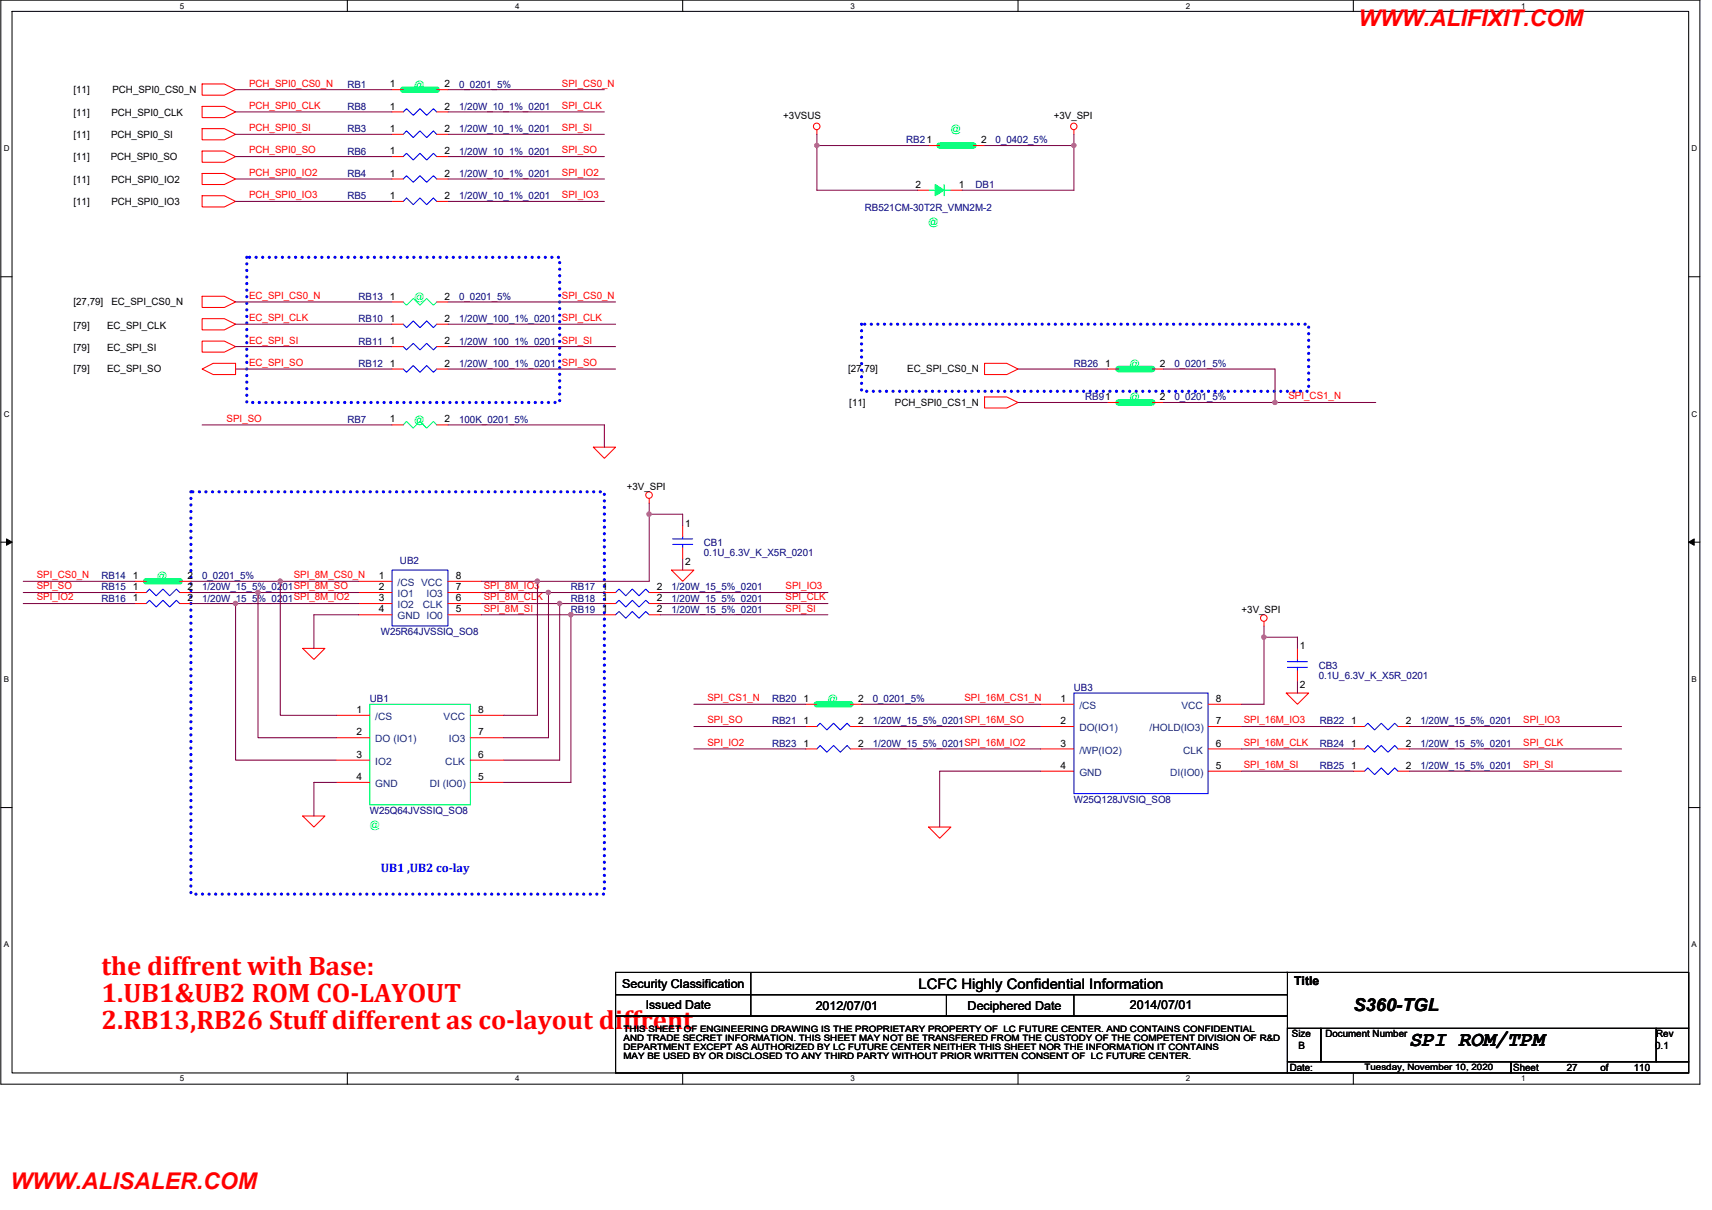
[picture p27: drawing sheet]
<svg xmlns="http://www.w3.org/2000/svg" width="420mm" height="297mm" viewBox="0 0 420 297" stroke-linecap="round" stroke-linejoin="round" font-family="sans-serif">
<defs><g id="words">
<g font-size="6.6" fill="#f00">
<text x="24.9" y="239.4">the diffrent with Base:</text>
<text x="24.9" y="246">1.UB1&amp;UB2 ROM CO-LAYOUT</text>
<text x="24.9" y="252.6">2.RB13,RB26 Stuff different as co-layout diffrent</text>
</g>
<g font-size="5.6" fill="#f00">
<text x="333.4" y="6.4">WWW.ALIFIXIT.COM</text>
<text x="2.5" y="291.9">WWW.ALISALER.COM</text>
</g>
<text font-size="5.2" x="345.9" y="256.8">SPI ROM/TPM</text>
<text font-size="4.4" x="332.1" y="248.2">S360-TGL</text>
<text font-size="3.6" x="225.4" y="242.7">LCFC Highly Confidential Information</text>
<text font-size="3" fill="#00f" x="93.5" y="214.1">UB1 ,UB2 co-lay</text>
<g font-size="3">
<text x="152.7" y="242.5">Security Classification</text>
<text x="317.6" y="241.7">Title</text>
<text x="158.5" y="247.7">Issued Date</text>
<text x="200.2" y="248">2012/07/01</text>
<text x="237.5" y="248">Deciphered Date</text>
<text x="277.3" y="247.7">2014/07/01</text>
</g>
<g font-size="2.5">
<text x="18" y="22.9">[11]</text>
<text x="27.6" y="22.9">PCH_SPI0_CS0_N</text>
<text x="95.7" y="21.4">1</text>
<text x="109.1" y="21.4">2</text>
<text x="18" y="28.4">[11]</text>
<text x="27.3" y="28.4">PCH_SPI0_CLK</text>
<text x="95.7" y="26.9">1</text>
<text x="109.1" y="26.9">2</text>
<text x="192.2" y="29.2">+3VSUS</text>
<text x="258.6" y="29.2">+3V_SPI</text>
<text x="18" y="33.8">[11]</text>
<text x="27.3" y="33.8">PCH_SPI0_SI</text>
<text x="95.7" y="32.4">1</text>
<text x="109.1" y="32.4">2</text>
<text x="240.8" y="35.1">2</text>
<text x="18" y="39.3">[11]</text>
<text x="27.2" y="39.3">PCH_SPI0_SO</text>
<text x="95.7" y="37.8">1</text>
<text x="109.1" y="37.8">2</text>
<text x="18" y="44.8">[11]</text>
<text x="27.3" y="44.8">PCH_SPI0_IO2</text>
<text x="95.7" y="43.3">1</text>
<text x="109.1" y="43.3">2</text>
<text x="224.7" y="46.1">2</text>
<text x="235.3" y="46.1">1</text>
<text x="18" y="50.3">[11]</text>
<text x="27.3" y="50.3">PCH_SPI0_IO3</text>
<text x="95.7" y="48.9">1</text>
<text x="109.1" y="48.9">2</text>
<text x="18" y="75">[27,79]</text>
<text x="27.3" y="75">EC_SPI_CS0_N</text>
<text x="95.7" y="73.5">1</text>
<text x="109.1" y="73.5">2</text>
<text x="18" y="80.7">[79]</text>
<text x="26.3" y="80.7">EC_SPI_CLK</text>
<text x="95.7" y="79">1</text>
<text x="109.1" y="79">2</text>
<text x="18" y="86.2">[79]</text>
<text x="26.3" y="86.2">EC_SPI_SI</text>
<text x="95.7" y="84.5">1</text>
<text x="109.1" y="84.5">2</text>
<text x="18" y="91.4">[79]</text>
<text x="26.3" y="91.4">EC_SPI_SO</text>
<text x="95.7" y="90">1</text>
<text x="109.1" y="90">2</text>
<text x="208.1" y="91.4">[27,79]</text>
<text x="222.7" y="91.4">EC_SPI_CS0_N</text>
<text x="271.3" y="90">1</text>
<text x="284.7" y="90">2</text>
<text x="208.4" y="99.7">[11]</text>
<text x="219.6" y="99.7">PCH_SPI0_CS1_N</text>
<text x="284.7" y="98.2">2</text>
<text x="95.7" y="103.7">1</text>
<text x="109.1" y="103.7">2</text>
<text x="153.8" y="120.3">+3V_SPI</text>
<text x="168.1" y="129.3">1</text>
<text x="32.6" y="142.1">1</text>
<text x="46" y="142.1">2</text>
<text x="93" y="142.1">1</text>
<text x="111.8" y="142.1">8</text>
<text x="168.1" y="138.6">2</text>
<text x="32.6" y="144.9">1</text>
<text x="32.6" y="147.6">1</text>
<text x="46" y="144.9">2</text>
<text x="46" y="147.6">2</text>
<text x="93" y="144.9">2</text>
<text x="93" y="147.6">3</text>
<text x="111.8" y="144.9">7</text>
<text x="111.8" y="147.6">6</text>
<text x="147.8" y="147.6">1</text>
<text x="147.8" y="144.9">1</text>
<text x="161.2" y="147.6">2</text>
<text x="161.2" y="144.9">2</text>
<text x="93" y="150.3">4</text>
<text x="111.8" y="150.3">5</text>
<text x="147.8" y="150.3">1</text>
<text x="161.2" y="150.3">2</text>
<text x="304.7" y="150.4">+3V_SPI</text>
<text x="319" y="159.4">1</text>
<text x="197.2" y="172.3">1</text>
<text x="210.6" y="172.3">2</text>
<text x="260.3" y="172.3">1</text>
<text x="298.4" y="172.3">8</text>
<text x="319" y="168.8">2</text>
<text x="87.5" y="175">1</text>
<text x="117.3" y="175">8</text>
<text x="197.2" y="177.8">1</text>
<text x="210.6" y="177.8">2</text>
<text x="260.3" y="177.8">2</text>
<text x="298.4" y="177.8">7</text>
<text x="331.6" y="177.8">1</text>
<text x="345" y="177.8">2</text>
<text x="87.5" y="180.5">2</text>
<text x="117.3" y="180.5">7</text>
<text x="197.2" y="183.3">1</text>
<text x="210.6" y="183.3">2</text>
<text x="260.3" y="183.3">3</text>
<text x="298.4" y="183.3">6</text>
<text x="331.6" y="183.3">1</text>
<text x="345" y="183.3">2</text>
<text x="87.5" y="191.5">4</text>
<text x="87.5" y="186">3</text>
<text x="117.3" y="191.5">5</text>
<text x="117.3" y="186">6</text>
<text x="260.3" y="188.7">4</text>
<text x="298.4" y="188.7">5</text>
<text x="331.6" y="188.7">1</text>
<text x="345" y="188.7">2</text>
<text x="317.1" y="254.7">Size</text>
<text x="318.7" y="257.4">B</text>
<text x="325.3" y="254.7">Document Number</text>
<text x="406.2" y="257.4">0.1</text>
<text x="406.5" y="254.7">Rev</text>
<text x="316.5" y="262.9">Date:</text>
<text x="371.4" y="262.9">Sheet</text>
<text x="384.5" y="262.9">27</text>
<text x="392.8" y="262.9">of</text>
<text x="401" y="262.9">110</text>
</g>
<g font-size="2.5" fill="#f00">
<text x="61.1" y="21.3">PCH_SPI0_CS0_N</text>
<text x="137.9" y="21.3">SPI_CS0_N</text>
<text x="61.1" y="26.7">PCH_SPI0_CLK</text>
<text x="137.9" y="26.7">SPI_CLK</text>
<text x="61.1" y="32.2">PCH_SPI0_SI</text>
<text x="137.9" y="32.2">SPI_SI</text>
<text x="61.1" y="37.7">PCH_SPI0_SO</text>
<text x="137.9" y="37.7">SPI_SO</text>
<text x="61.1" y="43.2">PCH_SPI0_IO2</text>
<text x="137.9" y="43.2">SPI_IO2</text>
<text x="61.1" y="48.7">PCH_SPI0_IO3</text>
<text x="137.9" y="48.7">SPI_IO3</text>
<text x="61.1" y="73.4">EC_SPI_CS0_N</text>
<text x="137.9" y="73.4">SPI_CS0_N</text>
<text x="61.1" y="78.8">EC_SPI_CLK</text>
<text x="137.9" y="78.8">SPI_CLK</text>
<text x="61.1" y="84.3">EC_SPI_SI</text>
<text x="61.1" y="89.8">EC_SPI_SO</text>
<text x="137.9" y="84.3">SPI_SI</text>
<text x="137.9" y="89.8">SPI_SO</text>
<text x="316.2" y="98">SPI_CS1_N</text>
<text x="55.6" y="103.5">SPI_SO</text>
<text x="9" y="141.9">SPI_CS0_N</text>
<text x="72.1" y="141.9">SPI_8M_CS0_N</text>
<text x="9" y="144.7">SPI_SO</text>
<text x="9" y="147.4">SPI_IO2</text>
<text x="118.7" y="144.7">SPI_8M_IO3</text>
<text x="118.7" y="147.4">SPI_8M_CLK</text>
<text x="192.8" y="144.7">SPI_IO3</text>
<text x="192.8" y="147.4">SPI_CLK</text>
<text x="118.7" y="150.2">SPI_8M_SI</text>
<text x="192.8" y="150.2">SPI_SI</text>
<text x="173.6" y="172.1">SPI_CS1_N</text>
<text x="236.7" y="172.1">SPI_16M_CS1_N</text>
<text x="173.6" y="177.6">SPI_SO</text>
<text x="305.3" y="177.6">SPI_16M_IO3</text>
<text x="373.8" y="177.6">SPI_IO3</text>
<text x="173.6" y="183.1">SPI_IO2</text>
<text x="305.3" y="183.1">SPI_16M_CLK</text>
<text x="373.8" y="183.1">SPI_CLK</text>
<text x="305.3" y="188.6">SPI_16M_SI</text>
<text x="373.8" y="188.6">SPI_SI</text>
</g>
<g font-size="2.5" fill="#000080">
<text x="85.2" y="21.5">RB1</text>
<text x="112.7" y="21.5">0_0201_5%</text>
<text x="85.2" y="27">RB8</text>
<text x="112.7" y="27">1/20W_10_1%_0201</text>
<text x="85.2" y="32.5">RB3</text>
<text x="112.7" y="32.5">1/20W_10_1%_0201</text>
<text x="222.4" y="35.2">RB21</text>
<text x="244.3" y="35.2">0_0402_5%</text>
<text x="85.2" y="38">RB6</text>
<text x="112.7" y="38">1/20W_10_1%_0201</text>
<text x="85.2" y="43.4">RB4</text>
<text x="112.7" y="43.4">1/20W_10_1%_0201</text>
<text x="239.4" y="46.2">DB1</text>
<text x="85.2" y="48.9">RB5</text>
<text x="112.7" y="48.9">1/20W_10_1%_0201</text>
<text x="212.2" y="51.7">RB521CM-30T2R_VMN2M-2</text>
<text x="88" y="73.6">RB13</text>
<text x="112.7" y="73.6">0_0201_5%</text>
<text x="88" y="79.1">RB10</text>
<text x="112.7" y="79.1">1/20W_100_1%_0201</text>
<text x="88" y="84.6">RB11</text>
<text x="112.7" y="84.6">1/20W_100_1%_0201</text>
<text x="88" y="90.1">RB12</text>
<text x="112.7" y="90.1">1/20W_100_1%_0201</text>
<text x="263.6" y="90.1">RB26</text>
<text x="288.2" y="90.1">0_0201_5%</text>
<text x="266.3" y="98.3">RB91</text>
<text x="288.2" y="98.3">0_0201_5%</text>
<text x="85.2" y="103.8">RB7</text>
<text x="112.7" y="103.8">100K_0201_5%</text>
<text x="172.8" y="134">CB1</text>
<text x="172.8" y="136.4">0.1U_6.3V_K_X5R_0201</text>
<text x="24.9" y="142.2">RB14</text>
<text x="49.6" y="142.2">0_0201_5%</text>
<text x="98.2" y="138.3">UB2</text>
<text x="24.9" y="144.9">RB15</text>
<text x="24.9" y="147.7">RB16</text>
<text x="49.6" y="144.9">1/20W_15_5%_0201SPI_8M_SO</text>
<text x="49.6" y="147.7">1/20W_15_5%_0201SPI_8M_IO2</text>
<text x="140.1" y="147.7">RB18</text>
<text x="140.1" y="144.9">RB17</text>
<text x="164.8" y="147.7">1/20W_15_5%_0201</text>
<text x="164.8" y="144.9">1/20W_15_5%_0201</text>
<text x="93.5" y="155.9">W25R64JVSSIQ_SO8</text>
<text x="140.1" y="150.4">RB19</text>
<text x="164.8" y="150.4">1/20W_15_5%_0201</text>
<text x="323.6" y="164.1">CB3</text>
<text x="323.6" y="166.6">0.1U_6.3V_K_X5R_0201</text>
<text x="90.8" y="172.4">UB1</text>
<text x="189.5" y="172.4">RB20</text>
<text x="214.2" y="172.4">0_0201_5%</text>
<text x="263.6" y="169.6">UB3</text>
<text x="189.5" y="177.8">RB21</text>
<text x="214.2" y="177.8">1/20W_15_5%_0201SPI_16M_SO</text>
<text x="323.9" y="177.8">RB22</text>
<text x="348.6" y="177.8">1/20W_15_5%_0201</text>
<text x="189.5" y="183.3">RB23</text>
<text x="214.2" y="183.3">1/20W_15_5%_0201SPI_16M_IO2</text>
<text x="323.9" y="183.3">RB24</text>
<text x="348.6" y="183.3">1/20W_15_5%_0201</text>
<text x="323.9" y="188.8">RB25</text>
<text x="348.6" y="188.8">1/20W_15_5%_0201</text>
<text x="263.6" y="197.1">W25Q128JVSIQ_SO8</text>
<text x="90.8" y="199.8">W25Q64JVSSIQ_SO8</text>
</g>
<g font-size="2.5" fill="#0f0">
<text x="101.7" y="21.5">@</text>
<text x="233.4" y="32.5">@</text>
<text x="227.9" y="55.2">@</text>
<text x="277.3" y="90.1">@</text>
<text x="277.3" y="98.3">@</text>
<text x="101.7" y="103.8">@</text>
<text x="38.6" y="142.2">@</text>
<text x="203.2" y="172.4">@</text>
</g>
<g font-size="2.5" fill="#00ff40">
<text x="101.7" y="73.6">@</text>
<text x="90.8" y="203.4">@</text>
</g>
<g font-size="2.5" fill="#004080">
<text x="97.6" y="143.8">/CS VCC</text>
<text x="97.6" y="146.6">IO1</text>
<text x="97.6" y="149.3">IO2</text>
<text x="103.8" y="149.3">CLK</text>
<text x="104.7" y="146.6">IO3</text>
<text x="97.6" y="152.1">GND IO0</text>
<text x="92.1" y="176.7">/CS</text>
<text x="108.9" y="176.7">VCC</text>
<text x="264.9" y="179.5">DO(IO1)</text>
<text x="264.9" y="174">/CS</text>
<text x="282.1" y="179.5">/HOLD(IO3)</text>
<text x="289.9" y="174">VCC</text>
<text x="92.1" y="182.2">DO (IO1)</text>
<text x="110.2" y="182.2">IO3</text>
<text x="264.9" y="185">/WP(IO2)</text>
<text x="290.4" y="185">CLK</text>
<text x="92.1" y="187.7">IO2</text>
<text x="109.3" y="187.7">CLK</text>
<text x="264.9" y="190.5">GND</text>
<text x="287.2" y="190.5">DI(IO0)</text>
<text x="92.1" y="193.2">GND</text>
<text x="105.5" y="193.2">DI (IO0)</text>
</g>
<g font-size="2.2">
<text x="153" y="253.3">THIS SHEET OF ENGINEERING DRAWING IS THE PROPRIETARY PROPERTY OF LC FUTURE CENTER. AND CONTAINS CONFIDENTIAL</text>
<text x="153" y="255.6">AND TRADE SECRET INFORMATION. THIS SHEET MAY NOT BE TRANSFERED FROM THE CUSTODY OF THE COMPETENT DIVISION OF R&amp;D</text>
<text x="153" y="257.8">DEPARTMENT EXCEPT AS AUTHORIZED BY LC FUTURE CENTER NEITHER THIS SHEET NOR THE INFORMATION IT CONTAINS</text>
<text x="153" y="260.1">MAY BE USED BY OR DISCLOSED TO ANY THIRD PARTY WITHOUT PRIOR WRITTEN CONSENT OF LC FUTURE CENTER.</text>
<text x="334.9" y="262.6">Tuesday, November 10, 2020</text>
</g>
<g font-size="2">
<text x="44.1" y="2.1">5</text>
<text x="126.4" y="2.1">4</text>
<text x="208.7" y="2.1">3</text>
<text x="291" y="2.1">2</text>
<text x="373.3" y="2.1">1</text>
<text x=".9" y="37.1">D</text>
<text x="415.2" y="37.1">D</text>
<text x=".9" y="102.3">C</text>
<text x="415.2" y="102.3">C</text>
<text x=".9" y="167.4">B</text>
<text x="415.2" y="167.4">B</text>
<text x=".9" y="232.6">A</text>
<text x="415.2" y="232.6">A</text>
<text x="44.1" y="265.5">5</text>
<text x="126.4" y="265.5">4</text>
<text x="208.7" y="265.5">3</text>
<text x="291" y="265.5">2</text>
<text x="373.3" y="265.5">1</text>
</g>
</g></defs>
<path d="M.2 0h417v266.1h-417zM3 2.8h411.4v260.6h-411.4z" fill="none" stroke="#000" stroke-width=".25"/>
<g fill="#fff">
<path d="M44.1 .3h1.1v2.2h-1.1z"/>
<path d="M44.1 263.7h1.1v2.2h-1.1z"/>
</g>
<path d="M85.2 0v2.8M85.2 263.4v2.7" fill="none" stroke="#000" stroke-width=".25"/>
<g fill="#fff">
<path d="M126.4 .3h1.1v2.2h-1.1z"/>
<path d="M126.4 263.7h1.1v2.2h-1.1z"/>
</g>
<path d="M167.5 0v2.8M167.5 263.4v2.7" fill="none" stroke="#000" stroke-width=".25"/>
<g fill="#fff">
<path d="M208.7 .3h1.1v2.2h-1.1z"/>
<path d="M208.7 263.7h1.1v2.2h-1.1z"/>
</g>
<path d="M249.8 0v2.8M249.8 263.4v2.7" fill="none" stroke="#000" stroke-width=".25"/>
<g fill="#fff">
<path d="M291 .3h1.1v2.2h-1.1z"/>
<path d="M291 263.7h1.1v2.2h-1.1z"/>
</g>
<path d="M332.1 0v2.8M332.1 263.4v2.7" fill="none" stroke="#000" stroke-width=".25"/>
<g fill="#fff">
<path d="M373.3 .3h1.1v2.2h-1.1z"/>
<path d="M373.3 263.7h1.1v2.2h-1.1z"/>
<path d="M.9 35.3h1.4v2.2h-1.4z"/>
<path d="M415.2 35.3h1.3v2.2h-1.3z"/>
<path d="M.9 100.5h1.4v2.2h-1.4z"/>
<path d="M415.2 100.5h1.3v2.2h-1.3z"/>
</g>
<path d="M.2 67.9h2.8M414.4 67.9h2.8" fill="none" stroke="#000" stroke-width=".25"/>
<g fill="#fff">
<path d="M.9 165.7h1.3v2.2h-1.3z"/>
<path d="M415.2 165.7h1.3v2.2h-1.3z"/>
</g>
<path d="M.2 133.1h2.8M1.6 132.3l1.4 .8-1.4 .8zM414.4 133.1h2.8M414.4 133.1l1.4-.8v1.6z" fill="none" stroke="#000" stroke-width=".25"/>
<path d="M1.6 132.3l1.4 .8-1.4 .8zM414.4 133.1l1.4-.8v1.6z" fill="#000"/>
<g fill="#fff">
<path d="M.9 230.8h1.3v2.2h-1.3z"/>
<path d="M415.2 230.8h1.3v2.2h-1.3z"/>
</g>
<g fill="none" stroke="#000" stroke-width=".25">
<path d="M.2 198.2h2.8M414.4 198.2h2.8M151.1 238.7h164.9v5.5h-164.9zM184.3 238.7v10.7M315.7 238.7h98.7v13.7M151.1 244.2h164.9v5.2h-164.9zM151.1 249.4h164.9v14h-164.9zM232.3 244.2v5.2M263.6 244.2v5.2M316 252.4h8.2v8.2h-8.2zM324.2 252.4h82.3v8.2h-82.3zM406.5 252.4h7.9v8.2h-7.9z"/>
<path d="M316 260.6h54.8v2.8h-54.8zM370.8 260.6h43.6v2.8h-43.6z"/>
</g>
<path d="M60.6 63.2h76.8v35.6h-76.8zM211.4 79.6h109.8v16.5h-109.8zM46.9 120.7h101.4v98.8h-101.4z" fill="none" stroke="#00f" stroke-width=".8" stroke-dasharray="0 1.6"/>
<g fill="none" stroke="#f00" stroke-width=".25">
<path d="M49.6 20.6h5.5l2.7 1.4-2.7 1.4h-5.5zM49.6 26.1h5.5l2.7 1.4-2.7 1.4h-5.5zM49.6 31.6h5.5l2.7 1.4-2.7 1.3h-5.5zM49.6 37.1h5.5l2.7 1.3-2.7 1.4h-5.5zM96.2 27.5h2.8M107.2 27.5h2.7M200.5 31.9v1.1M263.6 31.9v1.1M49.6 42.6h5.5l2.7 1.3-2.7 1.4h-5.5zM49.6 48h5.5l2.7 1.4-2.7 1.4h-5.5zM49.6 78.2h5.5l2.7 1.4-2.7 1.4h-5.5zM49.6 72.7h5.5l2.7 1.4-2.7 1.4h-5.5z"/>
<path d="M49.6 83.7h5.5l2.7 1.4-2.7 1.3h-5.5zM49.6 90.6l2.7-1.4h5.5v2.7h-5.5zM96.2 85.1h2.8M107.2 85.1h2.7M241.6 89.2h5.5l2.7 1.4-2.7 1.3h-5.5zM241.6 97.5h5.5l2.7 1.3-2.7 1.4h-5.5zM145.6 109.8h5.5l-2.8 2.7zM159.3 122.4v1.1M164.8 140h5.5l-2.8 2.7zM33.1 145.5h2.8M44.1 145.5h2.8M74.3 159.2h5.4l-2.7 2.7z"/>
<path d="M148.3 148.2h2.8M159.3 148.2h2.7M310.2 152.6v1.1M318.4 159.2v2.7M315.7 170.1h5.5l-2.8 2.8zM318.4 164.6v2.8M332.1 183.9h2.8M343.1 183.9h2.8M74.3 200.3h5.4l-2.7 2.7zM227.9 203h5.5l-2.8 2.8z"/>
<circle cx="200.4" cy="31" r=".81"/>
<circle cx="263.5" cy="31" r=".79"/>
<circle cx="159.3" cy="121.5" r=".81"/>
<circle cx="310.2" cy="151.7" r=".81"/>
</g>
<path d="M99 27.5l.8-.8 1.6 1.6 1.7-1.6 1.6 1.6 1.7-1.6 .8 .8M99 85.1l.8 .8 1.6-1.6 1.7 1.6 1.6-1.6 1.7 1.6 .8-.8M35.9 145.5l.8-.9 1.6 1.7 1.7-1.7 1.6 1.7 1.7-1.7 .8 .9M151.1 148.2l.8-.8 1.7 1.6 1.6-1.6 1.6 1.6 1.7-1.6 .8 .8M316 163.8h4.9M316 162.4h4.9M318.4 161.9v.5M318.4 163.8v.8M334.9 183.9l.8-.9 1.6 1.7 1.7-1.7 1.6 1.7 1.7-1.7 .8 .9" fill="none" stroke="#00f" stroke-width=".25"/>
<path d="M227.9 46.7h1.6M231.7 46.7h1.7M231.7 45.3v2.7" fill="none" stroke="#00ff80" stroke-width=".25"/>
<path d="M229.5 45.3l2.2 1.4-2.2 1.3z" fill="#00ff80"/>
<path d="M229.5 45.3l2.2 1.4-2.2 1.3zM99 74.1l.8 .8 1.6-1.6 1.7 1.6 1.6-1.6 1.7 1.6 .8-.8M99 104.3l.8-.8 1.6 1.6 1.7-1.6 1.6 1.6 1.7-1.6 .8 .8M90.8 172.9h24.6v24.7h-24.6z" fill="none" stroke="#00ff80" stroke-width=".25"/>
<g fill="none" stroke="#f00" stroke-width=".25">
<path d="M96.2 33h2.8M96.2 38.4h2.8M96.2 22h2.8M107.2 33h2.7M107.2 38.4h2.7M107.2 22h2.7M227.9 35.7h2.7M238.9 35.7h2.7M96.2 43.9h2.8M96.2 49.4h2.8M107.2 43.9h2.7M107.2 49.4h2.7"/>
<path d="M225.2 46.7h2.7M233.4 46.7h2.7M96.2 74.1h2.8M96.2 79.6h2.8M107.2 74.1h2.7M107.2 79.6h2.7M96.2 90.6h2.8M107.2 90.6h2.7M271.8 90.6h2.7M271.8 98.8h2.7M282.8 90.6h2.7M282.8 98.8h2.7"/>
<path d="M96.2 104.3h2.8M107.2 104.3h2.7M167.5 129v2.7M167.5 134.5v2.7M33.1 148.2h2.8M33.1 142.7h2.8M44.1 148.2h2.8M44.1 142.7h2.8M88 142.7h8.2M88 145.5h8.2M88 148.2h8.2M88 150.9h8.2"/>
<path d="M109.9 150.9h8.3M109.9 148.2h8.3M109.9 145.5h8.3M109.9 142.7h8.3M148.3 150.9h2.8M148.3 145.5h2.8M159.3 150.9h2.7M159.3 145.5h2.7M82.5 175.6h8.3M115.4 175.6h8.2M197.7 178.4h2.8M197.7 172.9h2.8"/>
<path d="M208.7 178.4h2.7M208.7 172.9h2.7M255.3 178.4h8.3M255.3 172.9h8.3M296.5 172.9h8.2M296.5 178.4h8.2M332.1 178.4h2.8M343.1 178.4h2.8M82.5 192.1h8.3M82.5 181.1h8.3M82.5 186.6h8.3M115.4 186.6h8.2"/>
<path d="M115.4 192.1h8.2M115.4 181.1h8.2M197.7 183.9h2.8M208.7 183.9h2.7M255.3 189.3h8.3M255.3 183.9h8.3M296.5 183.9h8.2M296.5 189.3h8.2M332.1 189.3h2.8M343.1 189.3h2.8"/>
</g>
<g fill="none" stroke="#00f" stroke-width=".25">
<path d="M99 33l.8-.9 1.6 1.7 1.7-1.7 1.6 1.7 1.7-1.7 .8 .9M99 38.4l.8-.8 1.6 1.7 1.7-1.7 1.6 1.7 1.7-1.7 .8 .8M99 43.9l.8-.8 1.6 1.6 1.7-1.6 1.6 1.6 1.7-1.6 .8 .8M99 49.4l.8-.8 1.6 1.6 1.7-1.6 1.6 1.6 1.7-1.6 .8 .8M99 79.6l.8 .8 1.6-1.6 1.7 1.6 1.6-1.6 1.7 1.6 .8-.8M99 90.6l.8 .8 1.6-1.7 1.7 1.7 1.6-1.7 1.7 1.7 .8-.8M96.2 140h13.7v13.7h-13.7zM165.1 133.6h4.9M165.1 132.3h4.9M167.5 131.7v.6M167.5 133.6v.9M35.9 148.2l.8-.8 1.6 1.6 1.7-1.6 1.6 1.6 1.7-1.6 .8 .8"/>
<path d="M151.1 150.9l.8-.8 1.7 1.7 1.6-1.7 1.6 1.7 1.7-1.7 .8 .8M151.1 145.5l.8-.9 1.7 1.7 1.6-1.7 1.6 1.7 1.7-1.7 .8 .9M200.5 178.4l.8-.9 1.6 1.7 1.7-1.7 1.6 1.7 1.7-1.7 .8 .9M263.6 170.1h32.9v24.7h-32.9zM334.9 178.4l.8-.9 1.6 1.7 1.7-1.7 1.6 1.7 1.7-1.7 .8 .9M200.5 183.9l.8-.9 1.6 1.7 1.7-1.7 1.6 1.7 1.7-1.7 .8 .9M334.9 189.3l.8-.8 1.6 1.7 1.7-1.7 1.6 1.7 1.7-1.7 .8 .8"/>
</g>
<path d="M99 22h8.2M230.6 35.7h8.3M274.5 90.6h8.3M274.5 98.8h8.3M35.9 142.7h8.2M200.5 172.9h8.2" fill="none" stroke="#00ff80" stroke-width="1.6"/>
<path d="M200.5 33v2.7h27.4M263.6 33v2.7" fill="none" stroke="#800040" stroke-width=".25"/>
<circle cx="200.5" cy="35.7" r=".54" fill="#f0f"/>
<circle cx="200.5" cy="35.7" r=".54" fill="none" stroke="#f0f" stroke-width=".25"/>
<path d="M200.5 35.7v11M241.6 35.7h22v11" fill="none" stroke="#800040" stroke-width=".25"/>
<circle cx="263.5" cy="35.7" r=".54" fill="#f0f"/>
<circle cx="263.5" cy="35.7" r=".54" fill="none" stroke="#f0f" stroke-width=".25"/>
<g fill="none" stroke="#800040" stroke-width=".25">
<path d="M57.8 22h38.4M57.8 27.5h38.4M57.8 33h38.4M57.8 38.4h38.4M109.9 22h38.4M109.9 27.5h38.4M109.9 33h38.4M109.9 38.4h38.4M57.8 43.9h38.4M57.8 49.4h38.4M109.9 43.9h38.4M109.9 49.4h38.4"/>
<path d="M200.5 46.7h24.7M236.1 46.7h27.5M57.8 79.6h38.4M57.8 74.1h38.4M109.9 79.6h41.2M109.9 74.1h41.2M57.8 85.1h38.4M57.8 90.6h38.4M109.9 85.1h41.2M109.9 90.6h41.2M49.6 104.3h46.6M109.9 104.3h38.4v5.5"/>
<path d="M159.3 126.2h8.2M159.3 123.5v2.7M159.3 126.2v16.5M5.7 142.7h27.4M5.7 145.5h27.4M5.7 148.2h27.4M46.9 145.5h16.4M46.9 148.2h10.9M46.9 142.7h21.9M88 150.9h-11v8.3"/>
</g>
<circle cx="159.3" cy="126.2" r=".54" fill="#f0f"/>
<circle cx="159.3" cy="126.2" r=".54" fill="none" stroke="#f0f" stroke-width=".25"/>
<path d="M167.5 126.2v2.8M167.5 137.2v2.8M118.2 145.5h16.4M118.2 150.9h21.9M118.2 142.7h13.7M118.2 148.2h19.2M162 145.5h41.2M162 148.2h41.2M162 150.9h41.2M310.2 153.7v2.7h8.2" fill="none" stroke="#800040" stroke-width=".25"/>
<circle cx="310.2" cy="156.4" r=".54" fill="#f0f"/>
<circle cx="310.2" cy="156.4" r=".54" fill="none" stroke="#f0f" stroke-width=".25"/>
<g fill="none" stroke="#800040" stroke-width=".25">
<path d="M249.8 90.6h22M249.8 98.8h22M285.5 98.8h52.1M285.5 90.6h27.4v8.2M310.2 156.4v16.5h-5.5M318.4 156.4v2.8M170.3 172.9h27.4M170.3 178.4h27.4M211.4 172.9h43.9M318.4 167.4v2.7M345.9 178.4h52.1M170.3 183.9h27.4"/>
<path d="M211.4 183.9h43.9M230.6 189.3v13.7M304.7 183.9h27.4M345.9 183.9h52.1M345.9 189.3h52.1"/>
</g>
<circle cx="312.9" cy="98.8" r=".54" fill="#f0f"/>
<circle cx="312.9" cy="98.8" r=".54" fill="none" stroke="#f0f" stroke-width=".25"/>
<path d="M68.8 142.7v32.9h13.7M211.4 178.4h43.9M304.7 178.4h27.4M230.6 189.3h24.7M304.7 189.3h27.4" fill="none" stroke="#800040" stroke-width=".25"/>
<circle cx="68.8" cy="142.7" r=".54" fill="#f0f"/>
<circle cx="68.8" cy="142.7" r=".54" fill="none" stroke="#f0f" stroke-width=".25"/>
<path d="M63.3 145.5v35.6h19.2M68.8 142.7h19.2" fill="none" stroke="#800040" stroke-width=".25"/>
<circle cx="63.3" cy="145.4" r=".54" fill="#f0f"/>
<circle cx="63.3" cy="145.4" r=".54" fill="none" stroke="#f0f" stroke-width=".25"/>
<path d="M57.8 148.2v38.4h24.7M63.3 145.5h24.7" fill="none" stroke="#800040" stroke-width=".25"/>
<circle cx="57.8" cy="148.1" r=".54" fill="#f0f"/>
<circle cx="57.8" cy="148.1" r=".54" fill="none" stroke="#f0f" stroke-width=".25"/>
<path d="M57.8 148.2h30.2M159.3 142.7h-27.4v32.9h-8.3M82.5 192.1h-5.5v8.2" fill="none" stroke="#800040" stroke-width=".25"/>
<circle cx="131.9" cy="142.7" r=".54" fill="#f0f"/>
<circle cx="131.9" cy="142.7" r=".54" fill="none" stroke="#f0f" stroke-width=".25"/>
<path d="M148.3 145.5h-13.7v35.6h-11" fill="none" stroke="#800040" stroke-width=".25"/>
<circle cx="134.6" cy="145.4" r=".54" fill="#f0f"/>
<circle cx="134.6" cy="145.4" r=".54" fill="none" stroke="#f0f" stroke-width=".25"/>
<path d="M148.3 148.2h-10.9v38.4h-13.8" fill="none" stroke="#800040" stroke-width=".25"/>
<circle cx="137.3" cy="148.1" r=".54" fill="#f0f"/>
<circle cx="137.3" cy="148.1" r=".54" fill="none" stroke="#f0f" stroke-width=".25"/>
<path d="M148.3 150.9h-8.2v41.2h-16.5" fill="none" stroke="#800040" stroke-width=".25"/>
<circle cx="140.1" cy="150.9" r=".54" fill="#f0f"/>
<circle cx="140.1" cy="150.9" r=".54" fill="none" stroke="#f0f" stroke-width=".25"/>
<circle cx="200.5" cy="35.7" r=".54" fill="#f0f"/>
<circle cx="200.5" cy="35.7" r=".54" fill="none" stroke="#f0f" stroke-width=".25"/>
<circle cx="263.5" cy="35.7" r=".54" fill="#f0f"/>
<circle cx="263.5" cy="35.7" r=".54" fill="none" stroke="#f0f" stroke-width=".25"/>
<circle cx="159.3" cy="126.2" r=".54" fill="#f0f"/>
<circle cx="159.3" cy="126.2" r=".54" fill="none" stroke="#f0f" stroke-width=".25"/>
<circle cx="310.2" cy="156.4" r=".54" fill="#f0f"/>
<circle cx="310.2" cy="156.4" r=".54" fill="none" stroke="#f0f" stroke-width=".25"/>
<circle cx="312.9" cy="98.8" r=".54" fill="#f0f"/>
<circle cx="312.9" cy="98.8" r=".54" fill="none" stroke="#f0f" stroke-width=".25"/>
<circle cx="68.8" cy="142.7" r=".54" fill="#f0f"/>
<circle cx="68.8" cy="142.7" r=".54" fill="none" stroke="#f0f" stroke-width=".25"/>
<circle cx="63.3" cy="145.4" r=".54" fill="#f0f"/>
<circle cx="63.3" cy="145.4" r=".54" fill="none" stroke="#f0f" stroke-width=".25"/>
<circle cx="57.8" cy="148.1" r=".54" fill="#f0f"/>
<circle cx="57.8" cy="148.1" r=".54" fill="none" stroke="#f0f" stroke-width=".25"/>
<circle cx="131.9" cy="142.7" r=".54" fill="#f0f"/>
<circle cx="131.9" cy="142.7" r=".54" fill="none" stroke="#f0f" stroke-width=".25"/>
<circle cx="134.6" cy="145.4" r=".54" fill="#f0f"/>
<circle cx="134.6" cy="145.4" r=".54" fill="none" stroke="#f0f" stroke-width=".25"/>
<circle cx="137.3" cy="148.1" r=".54" fill="#f0f"/>
<circle cx="137.3" cy="148.1" r=".54" fill="none" stroke="#f0f" stroke-width=".25"/>
<circle cx="140.1" cy="150.9" r=".54" fill="#f0f"/>
<circle cx="140.1" cy="150.9" r=".54" fill="none" stroke="#f0f" stroke-width=".25"/>
<use href="#words"/>
</svg>
